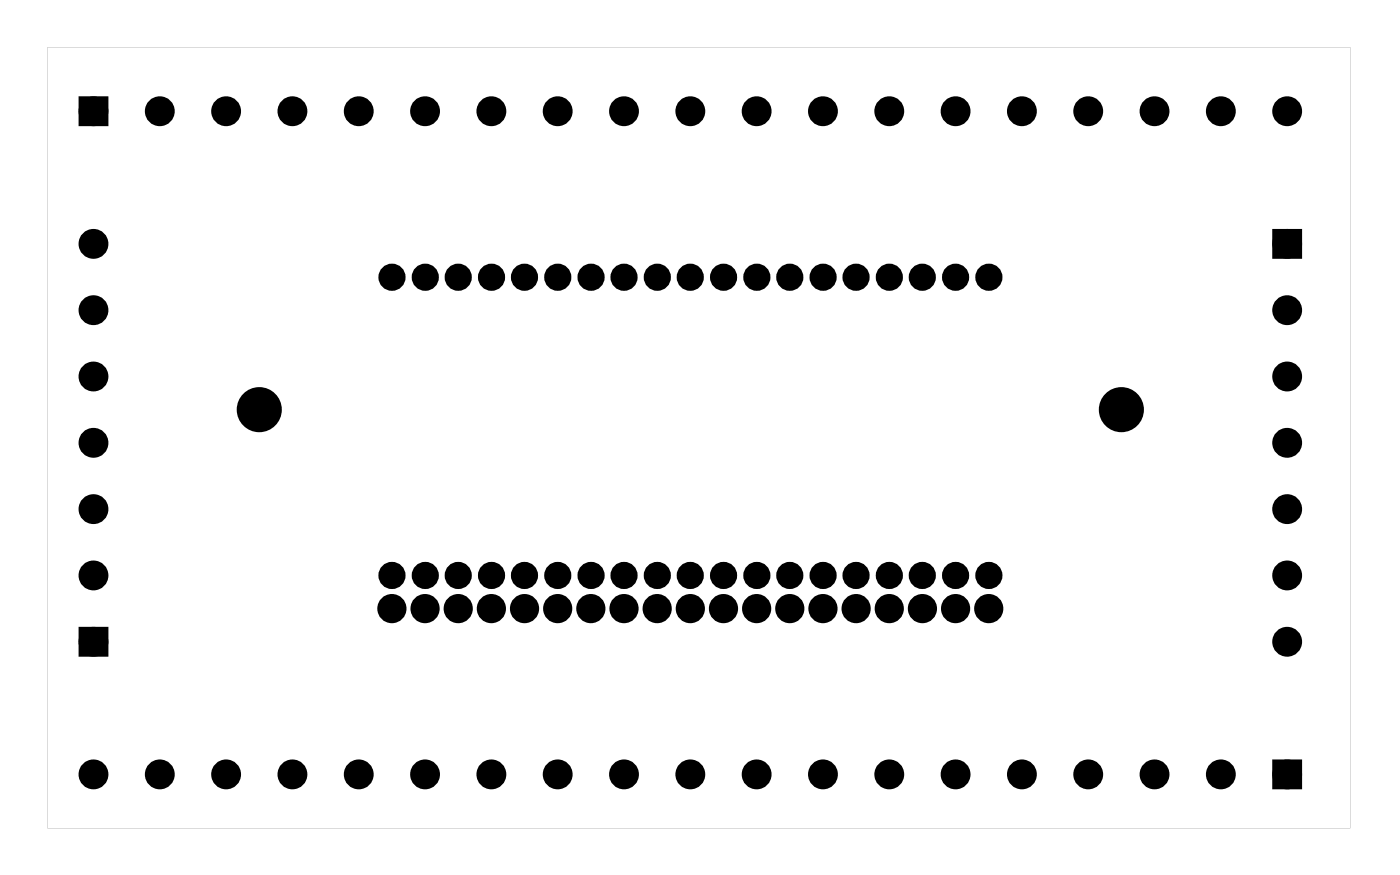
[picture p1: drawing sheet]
<svg xmlns="http://www.w3.org/2000/svg" width="107mm" height="67mm" viewBox="0 0 107 67" stroke-linecap="round" stroke-linejoin="round" font-family="sans-serif">
<g fill="#000">
<path d="M6.4 7.8h1.5v1.5h-1.5zM97.8 17.9h1.6v1.5h-1.6zM6.4 48.4h1.5v1.5h-1.5zM97.8 58.6h1.6v1.5h-1.6z"/>
<path d="M3.6 3.6h99.8v59.8h-99.8zM3.6 3.6v59.8h99.8v-59.8z"/>
</g>
<g fill="#000">
<circle cx="7.2" cy="18.7" r=".76"/>
<circle cx="7.2" cy="8.5" r=".76"/>
<circle cx="12.2" cy="8.5" r=".76"/>
<circle cx="17.3" cy="8.5" r=".76"/>
<circle cx="22.4" cy="8.5" r=".76"/>
<circle cx="27.5" cy="8.5" r=".76"/>
<circle cx="32.6" cy="8.5" r=".76"/>
<circle cx="37.6" cy="8.5" r=".76"/>
<circle cx="42.7" cy="8.5" r=".76"/>
<circle cx="47.8" cy="8.5" r=".76"/>
<circle cx="52.9" cy="8.5" r=".76"/>
<circle cx="58" cy="8.5" r=".76"/>
<circle cx="63" cy="8.5" r=".76"/>
<circle cx="68.1" cy="8.5" r=".76"/>
<circle cx="73.2" cy="8.5" r=".76"/>
<circle cx="78.3" cy="8.5" r=".76"/>
<circle cx="83.4" cy="8.5" r=".76"/>
<circle cx="88.4" cy="8.5" r=".76"/>
<circle cx="93.5" cy="8.5" r=".76"/>
<circle cx="98.6" cy="18.7" r=".76"/>
<circle cx="98.6" cy="8.5" r=".76"/>
<circle cx="7.2" cy="33.9" r=".76"/>
<circle cx="7.2" cy="39" r=".76"/>
<circle cx="7.2" cy="28.8" r=".76"/>
<circle cx="7.2" cy="23.8" r=".76"/>
<circle cx="19.9" cy="31.4" r="1.6"/>
<circle cx="30" cy="21.2" r=".7"/>
<circle cx="32.6" cy="21.2" r=".7"/>
<circle cx="35.1" cy="21.2" r=".7"/>
<circle cx="37.7" cy="21.2" r=".7"/>
<circle cx="40.2" cy="21.2" r=".7"/>
<circle cx="42.7" cy="21.2" r=".7"/>
<circle cx="45.3" cy="21.2" r=".7"/>
<circle cx="47.8" cy="21.2" r=".7"/>
<circle cx="50.4" cy="21.2" r=".7"/>
<circle cx="52.9" cy="21.2" r=".7"/>
<circle cx="55.4" cy="21.2" r=".7"/>
<circle cx="58" cy="21.2" r=".7"/>
<circle cx="60.5" cy="21.2" r=".7"/>
<circle cx="63.1" cy="21.2" r=".7"/>
<circle cx="65.6" cy="21.2" r=".7"/>
<circle cx="68.1" cy="21.2" r=".7"/>
<circle cx="70.7" cy="21.2" r=".7"/>
<circle cx="73.2" cy="21.2" r=".7"/>
<circle cx="75.8" cy="21.2" r=".7"/>
<circle cx="85.9" cy="31.4" r="1.6"/>
<circle cx="98.6" cy="23.8" r=".76"/>
<circle cx="98.6" cy="28.8" r=".76"/>
<circle cx="98.6" cy="33.9" r=".76"/>
<circle cx="98.6" cy="39" r=".76"/>
<circle cx="7.2" cy="59.3" r=".76"/>
<circle cx="7.2" cy="44.1" r=".76"/>
<circle cx="7.2" cy="49.2" r=".76"/>
<circle cx="12.2" cy="59.3" r=".76"/>
<circle cx="17.3" cy="59.3" r=".76"/>
<circle cx="22.4" cy="59.3" r=".76"/>
<circle cx="27.5" cy="59.3" r=".76"/>
<circle cx="30" cy="46.6" r=".74"/>
<circle cx="30" cy="44.1" r=".7"/>
<circle cx="32.6" cy="59.3" r=".76"/>
<circle cx="32.6" cy="46.6" r=".74"/>
<circle cx="32.6" cy="44.1" r=".7"/>
<circle cx="35.1" cy="46.6" r=".74"/>
<circle cx="35.1" cy="44.1" r=".7"/>
<circle cx="37.6" cy="59.3" r=".76"/>
<circle cx="37.6" cy="46.6" r=".74"/>
<circle cx="37.7" cy="44.1" r=".7"/>
<circle cx="40.2" cy="44.1" r=".7"/>
<circle cx="40.2" cy="46.6" r=".74"/>
<circle cx="42.7" cy="59.3" r=".76"/>
<circle cx="42.7" cy="46.6" r=".74"/>
<circle cx="42.7" cy="44.1" r=".7"/>
<circle cx="45.3" cy="46.6" r=".74"/>
<circle cx="45.3" cy="44.1" r=".7"/>
<circle cx="47.8" cy="59.3" r=".76"/>
<circle cx="47.8" cy="46.6" r=".74"/>
<circle cx="47.8" cy="44.1" r=".7"/>
<circle cx="50.3" cy="46.6" r=".74"/>
<circle cx="50.4" cy="44.1" r=".7"/>
<circle cx="52.9" cy="44.1" r=".7"/>
<circle cx="52.9" cy="59.3" r=".76"/>
<circle cx="52.9" cy="46.6" r=".74"/>
<circle cx="55.4" cy="46.6" r=".74"/>
<circle cx="55.4" cy="44.1" r=".7"/>
<circle cx="58" cy="59.3" r=".76"/>
<circle cx="58" cy="46.6" r=".74"/>
<circle cx="58" cy="44.1" r=".7"/>
<circle cx="60.5" cy="46.6" r=".74"/>
<circle cx="60.5" cy="44.1" r=".7"/>
<circle cx="63" cy="59.3" r=".76"/>
<circle cx="63" cy="46.6" r=".74"/>
<circle cx="63.1" cy="44.1" r=".7"/>
<circle cx="65.6" cy="44.1" r=".7"/>
<circle cx="65.6" cy="46.6" r=".74"/>
<circle cx="68.1" cy="59.3" r=".76"/>
<circle cx="68.1" cy="46.6" r=".74"/>
<circle cx="68.1" cy="44.1" r=".7"/>
<circle cx="70.7" cy="44.1" r=".7"/>
<circle cx="70.7" cy="46.6" r=".74"/>
<circle cx="73.2" cy="59.3" r=".76"/>
<circle cx="73.2" cy="46.6" r=".74"/>
<circle cx="73.2" cy="44.1" r=".7"/>
<circle cx="75.7" cy="46.6" r=".74"/>
<circle cx="75.8" cy="44.1" r=".7"/>
<circle cx="78.3" cy="59.3" r=".76"/>
<circle cx="83.4" cy="59.3" r=".76"/>
<circle cx="88.4" cy="59.3" r=".76"/>
<circle cx="93.5" cy="59.3" r=".76"/>
<circle cx="98.6" cy="59.3" r=".76"/>
<circle cx="98.6" cy="44.1" r=".76"/>
<circle cx="98.6" cy="49.2" r=".76"/>
</g>
<g fill="none" stroke="#000" stroke-width=".67" stroke-linecap="butt">
<circle cx="30" cy="21.2" r=".7"/>
<circle cx="32.6" cy="21.2" r=".7"/>
<circle cx="35.1" cy="21.2" r=".7"/>
<circle cx="37.7" cy="21.2" r=".7"/>
<circle cx="40.2" cy="21.2" r=".7"/>
<circle cx="42.7" cy="21.2" r=".7"/>
<circle cx="45.3" cy="21.2" r=".7"/>
<circle cx="47.8" cy="21.2" r=".7"/>
<circle cx="50.4" cy="21.2" r=".7"/>
<circle cx="52.9" cy="21.2" r=".7"/>
<circle cx="55.4" cy="21.2" r=".7"/>
<circle cx="58" cy="21.2" r=".7"/>
<circle cx="60.5" cy="21.2" r=".7"/>
<circle cx="63.1" cy="21.2" r=".7"/>
<circle cx="65.6" cy="21.2" r=".7"/>
<circle cx="68.1" cy="21.2" r=".7"/>
<circle cx="70.7" cy="21.2" r=".7"/>
<circle cx="73.2" cy="21.2" r=".7"/>
<circle cx="75.8" cy="21.2" r=".7"/>
<circle cx="30" cy="44.1" r=".7"/>
<circle cx="32.6" cy="44.1" r=".7"/>
<circle cx="35.1" cy="44.1" r=".7"/>
<circle cx="37.7" cy="44.1" r=".7"/>
<circle cx="40.2" cy="44.1" r=".7"/>
<circle cx="42.7" cy="44.1" r=".7"/>
<circle cx="45.3" cy="44.1" r=".7"/>
<circle cx="47.8" cy="44.1" r=".7"/>
<circle cx="50.4" cy="44.1" r=".7"/>
<circle cx="52.9" cy="44.1" r=".7"/>
<circle cx="55.4" cy="44.1" r=".7"/>
<circle cx="58" cy="44.1" r=".7"/>
<circle cx="60.5" cy="44.1" r=".7"/>
<circle cx="63.1" cy="44.1" r=".7"/>
<circle cx="65.6" cy="44.1" r=".7"/>
<circle cx="68.1" cy="44.1" r=".7"/>
<circle cx="70.7" cy="44.1" r=".7"/>
<circle cx="73.2" cy="44.1" r=".7"/>
<circle cx="75.8" cy="44.1" r=".7"/>
</g>
<g fill="none" stroke="#000" stroke-width=".76" stroke-linecap="butt">
<path d="M6.4 7.8h1.5v1.5h-1.5zM97.8 17.9h1.6v1.5h-1.6zM6.4 48.4h1.5v1.5h-1.5zM97.8 58.6h1.6v1.5h-1.6z"/>
<circle cx="7.2" cy="18.7" r=".76"/>
<circle cx="7.2" cy="8.5" r=".76"/>
<circle cx="12.2" cy="8.5" r=".76"/>
<circle cx="17.3" cy="8.5" r=".76"/>
<circle cx="22.4" cy="8.5" r=".76"/>
<circle cx="27.5" cy="8.5" r=".76"/>
<circle cx="32.6" cy="8.5" r=".76"/>
<circle cx="37.6" cy="8.5" r=".76"/>
<circle cx="42.7" cy="8.5" r=".76"/>
<circle cx="47.8" cy="8.5" r=".76"/>
<circle cx="52.9" cy="8.5" r=".76"/>
<circle cx="58" cy="8.5" r=".76"/>
<circle cx="63" cy="8.5" r=".76"/>
<circle cx="68.1" cy="8.5" r=".76"/>
<circle cx="73.2" cy="8.5" r=".76"/>
<circle cx="78.3" cy="8.5" r=".76"/>
<circle cx="83.4" cy="8.5" r=".76"/>
<circle cx="88.4" cy="8.5" r=".76"/>
<circle cx="93.5" cy="8.5" r=".76"/>
<circle cx="98.6" cy="18.7" r=".76"/>
<circle cx="98.6" cy="8.5" r=".76"/>
<circle cx="7.2" cy="23.8" r=".76"/>
<circle cx="7.2" cy="28.8" r=".76"/>
<circle cx="7.2" cy="33.9" r=".76"/>
<circle cx="7.2" cy="39" r=".76"/>
<circle cx="98.6" cy="33.9" r=".76"/>
<circle cx="98.6" cy="23.8" r=".76"/>
<circle cx="98.6" cy="28.8" r=".76"/>
<circle cx="98.6" cy="39" r=".76"/>
<circle cx="7.2" cy="59.3" r=".76"/>
<circle cx="7.2" cy="49.2" r=".76"/>
<circle cx="7.2" cy="44.1" r=".76"/>
<circle cx="12.2" cy="59.3" r=".76"/>
<circle cx="17.3" cy="59.3" r=".76"/>
<circle cx="22.4" cy="59.3" r=".76"/>
<circle cx="27.5" cy="59.3" r=".76"/>
<circle cx="30" cy="46.6" r=".74"/>
<circle cx="32.6" cy="59.3" r=".76"/>
<circle cx="32.6" cy="46.6" r=".74"/>
<circle cx="35.1" cy="46.6" r=".74"/>
<circle cx="37.6" cy="59.3" r=".76"/>
<circle cx="37.6" cy="46.6" r=".74"/>
<circle cx="40.2" cy="46.6" r=".74"/>
<circle cx="42.7" cy="59.3" r=".76"/>
<circle cx="42.7" cy="46.6" r=".74"/>
<circle cx="45.3" cy="46.6" r=".74"/>
<circle cx="47.8" cy="59.3" r=".76"/>
<circle cx="47.8" cy="46.6" r=".74"/>
<circle cx="50.3" cy="46.6" r=".74"/>
<circle cx="52.9" cy="59.3" r=".76"/>
<circle cx="52.9" cy="46.6" r=".74"/>
<circle cx="55.4" cy="46.6" r=".74"/>
<circle cx="58" cy="59.3" r=".76"/>
<circle cx="58" cy="46.6" r=".74"/>
<circle cx="60.5" cy="46.6" r=".74"/>
<circle cx="63" cy="59.3" r=".76"/>
<circle cx="63" cy="46.6" r=".74"/>
<circle cx="65.6" cy="46.6" r=".74"/>
<circle cx="68.1" cy="59.3" r=".76"/>
<circle cx="68.1" cy="46.6" r=".74"/>
<circle cx="70.7" cy="46.6" r=".74"/>
<circle cx="73.2" cy="59.3" r=".76"/>
<circle cx="73.2" cy="46.6" r=".74"/>
<circle cx="75.7" cy="46.6" r=".74"/>
<circle cx="78.3" cy="59.3" r=".76"/>
<circle cx="83.4" cy="59.3" r=".76"/>
<circle cx="88.4" cy="59.3" r=".76"/>
<circle cx="93.5" cy="59.3" r=".76"/>
<circle cx="98.6" cy="59.3" r=".76"/>
<circle cx="98.6" cy="44.1" r=".76"/>
<circle cx="98.6" cy="49.2" r=".76"/>
</g>
<g fill="none" stroke="#000" stroke-width=".25">
<circle cx="19.9" cy="31.4" r="1.6"/>
<circle cx="85.9" cy="31.4" r="1.6"/>
</g>
</svg>
